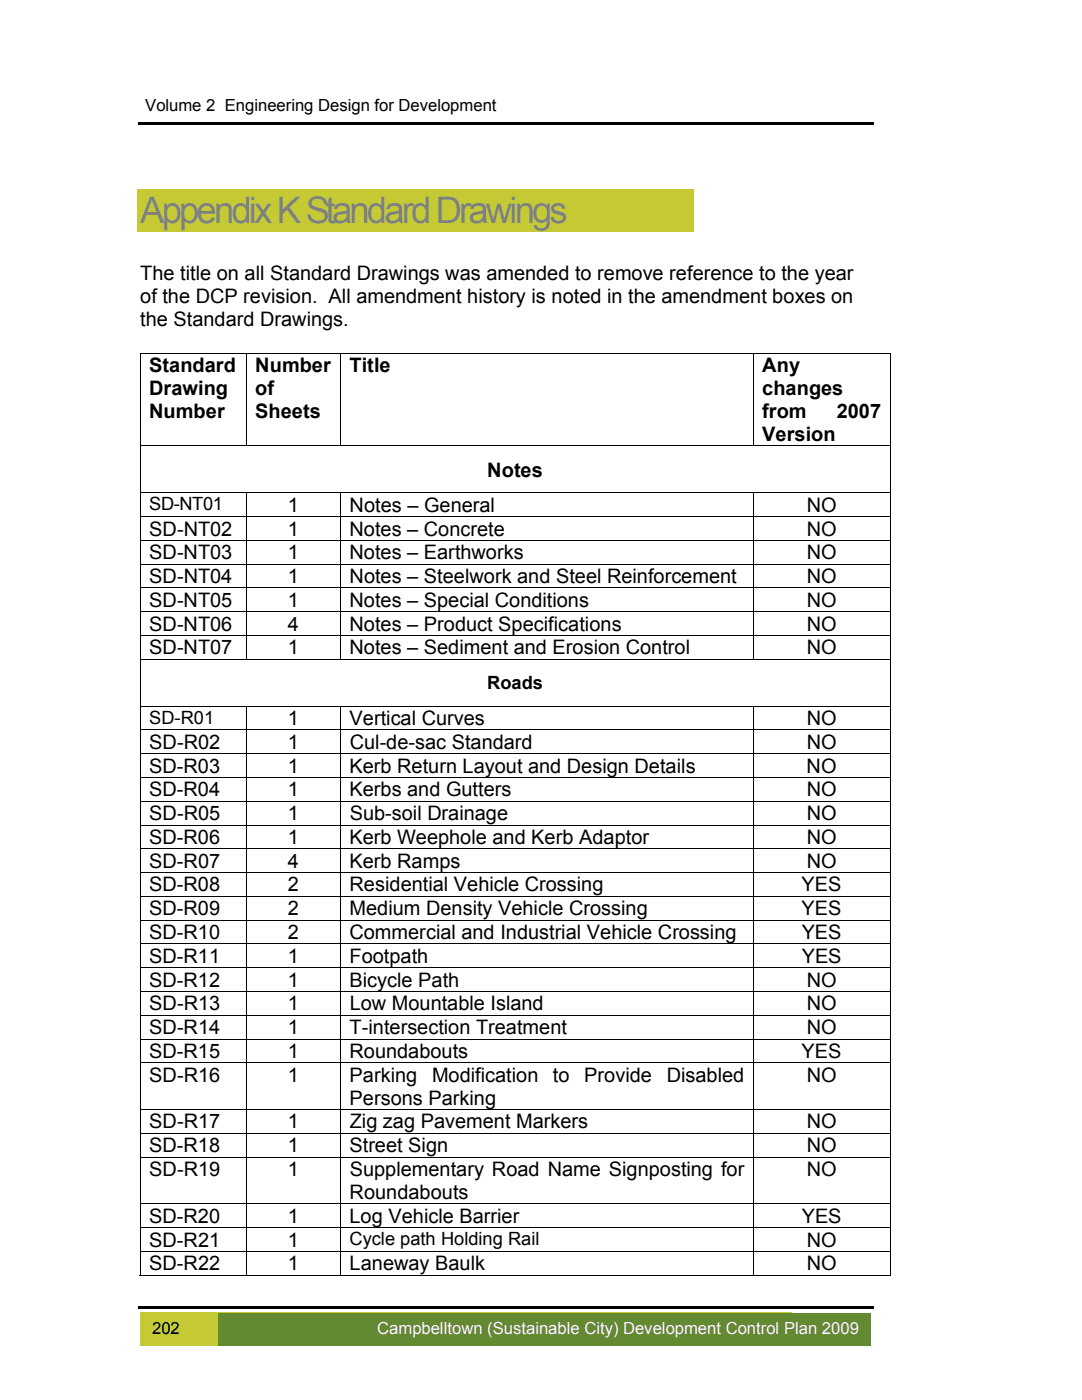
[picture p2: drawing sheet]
<svg xmlns="http://www.w3.org/2000/svg" width="216mm" height="279mm" viewBox="0 0 216 279" stroke-linecap="round" stroke-linejoin="round" font-family="sans-serif">
<defs><g id="words">
<text font-size="7.3" fill="#808080" x="28" y="44.6">Appendix K Standard Drawings</text>
<g font-size="4">
<text x="28" y="55.8">The title on all Standard Drawings was amended to remove reference to the year</text>
<text x="28" y="60.4">of the DCP revision. All amendment history is noted in the amendment boxes on</text>
<text x="28" y="65">the Standard Drawings.</text>
<text x="29.8" y="74.3">Standard</text>
<text x="50.9" y="74.3">Number</text>
<text x="69.8" y="74.3">Title</text>
<text x="152.1" y="74.3">Any</text>
<text x="29.8" y="78.9">Drawing</text>
<text x="29.8" y="83.5">Number</text>
<text x="50.9" y="78.9">of</text>
<text x="50.9" y="83.5">Sheets</text>
<text x="152.1" y="78.9">changes</text>
<text x="152.1" y="83.5">from</text>
<text x="167" y="83.5">2007</text>
<text x="152.1" y="88">Version</text>
<text x="97.2" y="95.1">Notes</text>
<text x="29.8" y="106.9">SD-NT02</text>
<text x="57.4" y="106.9">1</text>
<text x="57.4" y="102.1">1</text>
<text x="69.8" y="106.9">Notes – Concrete</text>
<text x="69.8" y="102.1">Notes – General</text>
<text x="161" y="102.1">NO</text>
<text x="161" y="106.9">NO</text>
<text x="29.8" y="111.6">SD-NT03</text>
<text x="57.4" y="111.6">1</text>
<text x="69.7" y="111.6">Notes – Earthworks</text>
<text x="161" y="111.6">NO</text>
<text x="29.8" y="116.4">SD-NT04</text>
<text x="57.4" y="116.4">1</text>
<text x="69.8" y="116.4">Notes – Steelwork and Steel Reinforcement</text>
<text x="161" y="116.4">NO</text>
<text x="29.8" y="121.1">SD-NT05</text>
<text x="29.8" y="125.9">SD-NT06</text>
<text x="57.4" y="121.1">1</text>
<text x="57.4" y="125.9">4</text>
<text x="69.7" y="121.1">Notes – Special Conditions</text>
<text x="69.7" y="125.9">Notes – Product Specifications</text>
<text x="161" y="121.1">NO</text>
<text x="161" y="125.9">NO</text>
<text x="29.8" y="130.6">SD-NT07</text>
<text x="57.4" y="130.6">1</text>
<text x="69.7" y="130.6">Notes – Sediment and Erosion Control</text>
<text x="161" y="130.6">NO</text>
<text x="29.8" y="149.5">SD-R02</text>
<text x="57.4" y="144.7">1</text>
<text x="57.5" y="149.5">1</text>
<text x="69.8" y="144.7">Vertical Curves</text>
<text x="69.8" y="149.5">Cul-de-sac Standard</text>
<text x="161" y="149.5">NO</text>
<text x="161" y="144.7">NO</text>
<text x="29.8" y="154.2">SD-R03</text>
<text x="57.4" y="154.2">1</text>
<text x="69.8" y="154.2">Kerb Return Layout and Design Details</text>
<text x="161" y="154.2">NO</text>
<text x="29.8" y="158.9">SD-R04</text>
<text x="57.4" y="158.9">1</text>
<text x="69.8" y="158.9">Kerbs and Gutters</text>
<text x="161" y="158.9">NO</text>
<text x="29.8" y="163.7">SD-R05</text>
<text x="57.5" y="163.7">1</text>
<text x="69.8" y="163.7">Sub-soil Drainage</text>
<text x="161" y="163.7">NO</text>
<text x="29.8" y="168.4">SD-R06</text>
<text x="29.8" y="173.2">SD-R07</text>
<text x="57.4" y="168.4">1</text>
<text x="57.4" y="173.2">4</text>
<text x="69.7" y="168.4">Kerb Weephole and Kerb Adaptor</text>
<text x="69.8" y="173.2">Kerb Ramps</text>
<text x="161" y="173.2">NO</text>
<text x="161" y="168.4">NO</text>
<text x="29.8" y="177.9">SD-R08</text>
<text x="57.4" y="177.9">2</text>
<text x="69.7" y="177.9">Residential Vehicle Crossing</text>
<text x="160" y="177.9">YES</text>
<text x="29.8" y="182.7">SD-R09</text>
<text x="57.4" y="182.7">2</text>
<text x="69.8" y="182.7">Medium Density Vehicle Crossing</text>
<text x="160" y="182.7">YES</text>
<text x="29.8" y="187.4">SD-R10</text>
<text x="57.4" y="187.4">2</text>
<text x="69.7" y="187.4">Commercial and Industrial Vehicle Crossing</text>
<text x="160" y="187.4">YES</text>
<text x="29.8" y="192.2">SD-R11</text>
<text x="29.8" y="196.9">SD-R12</text>
<text x="57.4" y="192.2">1</text>
<text x="57.4" y="196.9">1</text>
<text x="69.7" y="192.2">Footpath</text>
<text x="69.7" y="196.9">Bicycle Path</text>
<text x="160" y="192.2">YES</text>
<text x="161" y="196.9">NO</text>
<text x="29.8" y="201.7">SD-R13</text>
<text x="57.5" y="201.7">1</text>
<text x="69.8" y="201.7">Low Mountable Island</text>
<text x="161" y="201.7">NO</text>
<text x="29.8" y="206.4">SD-R14</text>
<text x="57.5" y="206.4">1</text>
<text x="69.8" y="206.4">T-intersection Treatment</text>
<text x="161" y="206.4">NO</text>
<text x="29.8" y="211.2">SD-R15</text>
<text x="29.8" y="215.9">SD-R16</text>
<text x="57.4" y="211.2">1</text>
<text x="57.5" y="215.9">1</text>
<text x="69.7" y="211.2">Roundabouts</text>
<text x="69.8" y="215.9">Parking</text>
<text x="86.2" y="215.9">Modification</text>
<text x="110.3" y="215.9">to</text>
<text x="116.6" y="215.9">Provide</text>
<text x="133" y="215.9">Disabled</text>
<text x="160" y="211.2">YES</text>
<text x="161" y="215.9">NO</text>
<text x="69.8" y="220.5">Persons Parking</text>
<text x="29.8" y="225.2">SD-R17</text>
<text x="57.5" y="225.2">1</text>
<text x="69.8" y="225.2">Zig zag Pavement Markers</text>
<text x="161" y="225.2">NO</text>
<text x="29.8" y="230">SD-R18</text>
<text x="57.4" y="230">1</text>
<text x="69.7" y="230">Street Sign</text>
<text x="161" y="230">NO</text>
<text x="29.8" y="234.7">SD-R19</text>
<text x="57.5" y="234.7">1</text>
<text x="69.8" y="239.3">Roundabouts</text>
<text x="69.8" y="234.7">Supplementary Road Name Signposting for</text>
<text x="161" y="234.7">NO</text>
<text x="29.8" y="244">SD-R20</text>
<text x="57.4" y="244">1</text>
<text x="69.8" y="244">Log Vehicle Barrier</text>
<text x="160" y="244">YES</text>
<text x="29.8" y="248.8">SD-R21</text>
<text x="57.5" y="248.8">1</text>
<text x="161" y="248.8">NO</text>
<text x="29.8" y="253.5">SD-R22</text>
<text x="57.4" y="253.5">1</text>
<text x="69.8" y="253.5">Laneway Baulk</text>
<text x="161" y="253.5">NO</text>
</g>
<g font-size="3.6">
<text x="29.8" y="101.8">SD-NT01</text>
<text x="97.2" y="137.5">Roads</text>
<text x="29.8" y="144.4">SD-R01</text>
<text x="69.8" y="248.5">Cycle path Holding Rail</text>
</g>
<g font-size="3.3">
<text x="29" y="22.1">Volume 2 Engineering Design for Development</text>
<text x="30.4" y="266.1">202</text>
</g>
<text font-size="3.3" fill="#fff" x="75.3" y="266.3">Campbelltown (Sustainable City) Development Control Plan 2009</text>
</g></defs>
<path d="M28 261.9h129.9v6.6h-129.9z" fill="#c5c933"/>
<path d="M43.7 262.1h130.1v6.4h-130.1z" fill="#638931"/>
<path d="M27.5 24.4h146.8v.4h-146.8zM27.5 260.7h146.8v.5h-146.8z" fill="#000"/>
<path d="M173.4 13.6h2.3v8.9h-2.3z" fill="#fff"/>
<path d="M27.5 37.7h111v8.4h-111z" fill="#c5c933"/>
<path d="M27.9 70.4h.2v.2h-.2zM177.5 70.4h.2v.2h-.2zM177.5 254.4h.2v.2h-.2z" fill="#000"/>
<g fill="none" stroke="#000" stroke-width=".2">
<path d="M27.9 70.5h149.8M28 70.6v18.3M49.1 70.6v18.3M68 70.6v18.3M150.3 70.6v18.3M177.6 70.6v18.3M27.9 89h149.8M27.9 98.3h149.8M28 89v9.3M28 98.4v4.6M49.1 98.4v4.6M68 98.4v4.6"/>
<path d="M150.3 98.4v4.6M177.6 89v9.3M177.6 98.4v4.6M27.9 103.1h149.8M27.9 107.8h149.8M27.9 112.6h149.8M27.9 117.3h149.8M28 103.2v4.6M28 107.9v4.6M28 112.6v4.6M28 117.4v4.6M49.1 103.2v4.6"/>
<path d="M49.1 107.9v4.6M49.1 112.6v4.6M49.1 117.4v4.6M68 103.2v4.6M68 107.9v4.6M68 112.6v4.6M68 117.4v4.6M150.3 103.2v4.6M150.3 107.9v4.6M150.3 112.6v4.6M150.3 117.4v4.6M177.6 103.2v4.6"/>
<path d="M177.6 107.9v4.6M177.6 112.6v4.6M177.6 117.4v4.6M27.9 122.1h149.8M27.9 126.8h149.8M27.9 131.6h149.8M28 122.2v4.5M28 126.9v4.6M28 131.6v9.2M49.1 122.2v4.5M49.1 126.9v4.6M68 122.2v4.5"/>
<path d="M68 126.9v4.6M150.3 122.2v4.5M150.3 126.9v4.6M177.6 122.2v4.5M177.6 126.9v4.6M177.6 131.6v9.2M27.9 140.9h149.8M27.9 145.7h149.8M27.9 150.4h149.8M27.9 155.2h149.8M27.9 159.9h149.8M28 141v4.6"/>
<path d="M28 145.8v4.5M28 150.5v4.6M28 155.2v4.6M28 160v4.6M49.1 141v4.6M49.1 145.8v4.5M49.1 150.5v4.6M49.1 155.2v4.6M49.1 160v4.6M68 141v4.6M68 145.8v4.5M68 150.5v4.6"/>
<path d="M68 155.2v4.6M68 160v4.6M150.3 141v4.6M150.3 145.8v4.5M150.3 150.5v4.6M150.3 155.2v4.6M150.3 160v4.6M177.6 141v4.6M177.6 145.8v4.5M177.6 150.5v4.6M177.6 155.2v4.6M177.6 160v4.6"/>
<path d="M27.9 164.7h149.8M27.9 169.4h149.8M27.9 174.1h149.8M27.9 178.9h149.8M28 164.7v4.6M28 169.5v4.6M28 174.2v4.6M28 179v4.6M49.1 164.7v4.6M49.1 169.5v4.6M49.1 174.2v4.6M49.1 179v4.6"/>
<path d="M68 164.7v4.6M68 169.5v4.6M68 174.2v4.6M68 179v4.6M150.3 164.7v4.6M150.3 169.5v4.6M150.3 174.2v4.6M150.3 179v4.6M177.6 164.7v4.6M177.6 169.5v4.6M177.6 174.2v4.6M177.6 179v4.6"/>
<path d="M27.9 183.6h149.8M27.9 188.4h149.8M27.9 193.1h149.8M27.9 197.9h149.8M28 183.7v4.6M28 188.4v4.6M28 193.2v4.6M28 198v4.5M49.1 183.7v4.6M49.1 188.4v4.6M49.1 193.2v4.6M49.1 198v4.5"/>
<path d="M68 183.7v4.6M68 188.4v4.6M68 193.2v4.6M68 198v4.5M150.3 183.7v4.6M150.3 188.4v4.6M150.3 193.2v4.6M150.3 198v4.5M177.6 183.7v4.6M177.6 188.4v4.6M177.6 193.2v4.6M177.6 198v4.5"/>
<path d="M27.9 202.6h149.8M27.9 207.4h149.8M27.9 212.1h149.8M28 202.7v4.6M28 207.5v4.5M28 212.2v9.1M49.1 202.7v4.6M49.1 207.5v4.5M49.1 212.2v9.1M68 202.7v4.6M68 207.5v4.5M68 212.2v9.1"/>
<path d="M150.3 202.7v4.6M150.3 207.5v4.5M150.3 212.2v9.1M177.6 202.7v4.6M177.6 207.5v4.5M177.6 212.2v9.1M27.9 221.4h149.8M27.9 226.2h149.8M27.9 230.9h149.8M28 221.5v4.6M28 226.3v4.5M28 231v9.2"/>
<path d="M49.1 221.5v4.6M49.1 226.3v4.5M49.1 231v9.2M68 221.5v4.6M68 226.3v4.5M68 231v9.2M150.3 221.5v4.6M150.3 226.3v4.5M150.3 231v9.2M177.6 221.5v4.6M177.6 226.3v4.5M177.6 231v9.2"/>
<path d="M27.9 240.2h149.8M27.9 245h149.8M27.9 249.7h149.8M27.9 254.5h21.2M28 240.3v4.6M28 245.1v4.6M28 249.8v4.8M49.1 240.3v4.6M49.1 245.1v4.6M49.1 249.8v4.8M49.2 254.5h18.7M68 240.3v4.6"/>
<path d="M68 245.1v4.6M68 249.8v4.8M68.1 254.5h82.1M150.3 240.3v4.6M150.3 245.1v4.6M150.3 249.8v4.8M150.4 254.5h27.1M177.6 240.3v4.6M177.6 245.1v4.6M177.6 249.8v4.8"/>
</g>
<use href="#words"/>
</svg>
